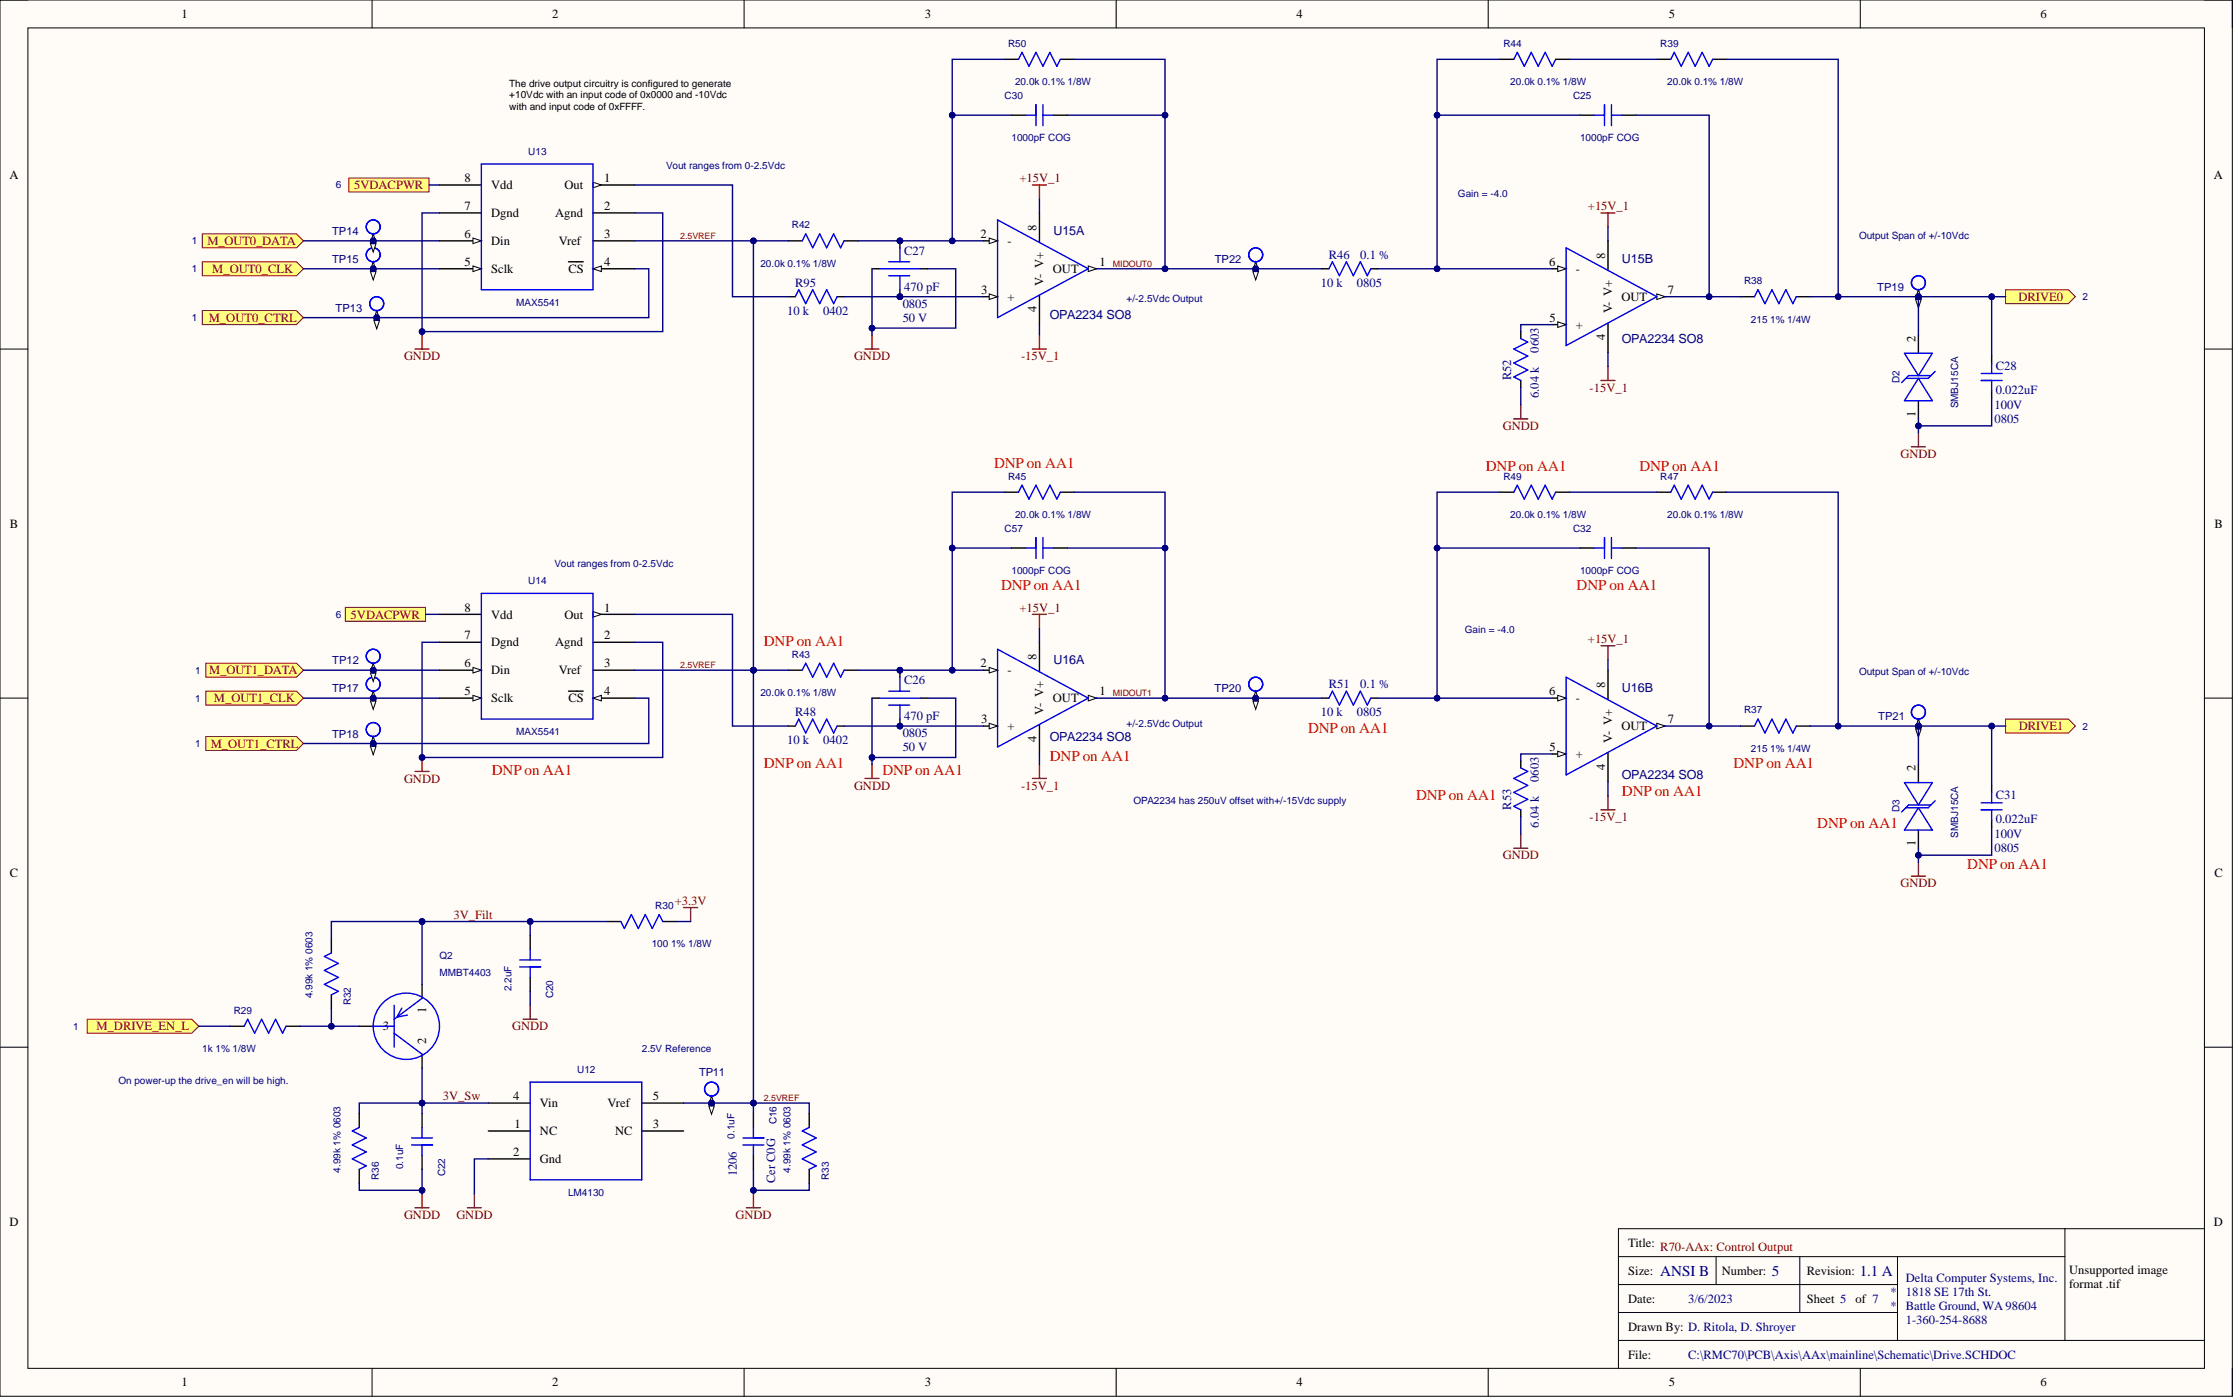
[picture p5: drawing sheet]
<svg xmlns="http://www.w3.org/2000/svg" width="406mm" height="254mm" viewBox="0 0 406 254" stroke-linecap="round" stroke-linejoin="round" font-family="sans-serif">
<defs><g id="words">
<g font-size="2.7" fill="#f00">
<text x="180.7" y="85">DNP on AA1</text>
<text x="270.1" y="85.7">DNP on AA1</text>
<text x="298" y="85.7">DNP on AA1</text>
<text x="182" y="107.2">DNP on AA1</text>
<text x="286.6" y="107.2">DNP on AA1</text>
<text x="138.8" y="117.4">DNP on AA1</text>
<text x="237.7" y="133.2">DNP on AA1</text>
<text x="89.4" y="140.8">DNP on AA1</text>
<text x="138.8" y="139.6">DNP on AA1</text>
<text x="160.4" y="140.8">DNP on AA1</text>
<text x="190.8" y="138.3">DNP on AA1</text>
<text x="315.1" y="139.6">DNP on AA1</text>
<text x="257.4" y="145.3">DNP on AA1</text>
<text x="294.8" y="144.6">DNP on AA1</text>
<text x="330.3" y="150.3">DNP on AA1</text>
<text x="357.6" y="158">DNP on AA1</text>
</g>
<g font-size="2.7" fill="#000080">
<text x="301.8" y="231.8">ANSI B</text>
<text x="322.1" y="231.8">5</text>
<text x="338" y="231.8">1.1 A</text>
</g>
<g font-size="2.3">
<text x="33" y="3.3">1</text>
<text x="100.4" y="3.3">2</text>
<text x="168.1" y="3.3">3</text>
<text x="235.6" y="3.3">4</text>
<text x="303.3" y="3.3">5</text>
<text x="370.9" y="3.3">6</text>
<text x="1.7" y="32.5">A</text>
<text x="84.4" y="33.1">8</text>
<text x="89.3" y="34.4">Vdd</text>
<text x="102.6" y="34.4">Out</text>
<text x="109.8" y="33.1">1</text>
<text x="402.4" y="32.5">A</text>
<text x="84.4" y="38.2">7</text>
<text x="89.3" y="39.4">Dgnd</text>
<text x="100.9" y="39.4">Agnd</text>
<text x="109.8" y="38.2">2</text>
<text x="188.4" y="42" transform="rotate(-90 188.4 42)">8</text>
<text x="84.4" y="43.3">6</text>
<text x="89.3" y="44.5">Din</text>
<text x="101.6" y="44.5">Vref</text>
<text x="109.8" y="43.3">3</text>
<text x="178.2" y="43.3">2</text>
<text x="183.1" y="44.5">-</text>
<text x="291.8" y="47.1" transform="rotate(-90 291.8 47.1)">8</text>
<text x="84.4" y="48.3">5</text>
<text x="89.3" y="49.6">Sclk</text>
<text x="103.3" y="49.6">CS</text>
<text x="109.8" y="48.3">4</text>
<text x="178.3" y="53.4">3</text>
<text x="189.7" y="51.9" transform="rotate(-90 189.7 51.9)">V- V+</text>
<text x="191.4" y="49.6">OUT</text>
<text x="199.8" y="48.3">1</text>
<text x="281.6" y="48.3">6</text>
<text x="286.4" y="49.6">-</text>
<text x="303.2" y="53.4">7</text>
<text x="183.1" y="54.7">+</text>
<text x="188.4" y="56.7" transform="rotate(-90 188.4 56.7)">4</text>
<text x="281.6" y="58.5">5</text>
<text x="286.4" y="59.7">+</text>
<text x="293" y="57" transform="rotate(-90 293 57)">V- V+</text>
<text x="294.7" y="54.7">OUT</text>
<text x="291.8" y="61.8" transform="rotate(-90 291.8 61.8)">4</text>
<text x="348.2" y="62.2" transform="rotate(-90 348.2 62.2)">2</text>
<text x="348.2" y="75.7" transform="rotate(-90 348.2 75.7)">1</text>
<text x="1.8" y="95.9">B</text>
<text x="402.5" y="95.9">B</text>
<text x="84.4" y="111.1">8</text>
<text x="89.3" y="112.4">Vdd</text>
<text x="102.6" y="112.4">Out</text>
<text x="109.8" y="111.1">1</text>
<text x="84.4" y="116.2">7</text>
<text x="89.3" y="117.5">Dgnd</text>
<text x="100.9" y="117.5">Agnd</text>
<text x="109.8" y="116.2">2</text>
<text x="188.4" y="120" transform="rotate(-90 188.4 120)">8</text>
<text x="84.4" y="121.3">6</text>
<text x="89.3" y="122.5">Din</text>
<text x="101.6" y="122.5">Vref</text>
<text x="109.8" y="121.3">3</text>
<text x="178.2" y="121.3">2</text>
<text x="183.1" y="122.5">-</text>
<text x="291.8" y="125.1" transform="rotate(-90 291.8 125.1)">8</text>
<text x="84.4" y="126.3">5</text>
<text x="89.3" y="127.6">Sclk</text>
<text x="103.3" y="127.6">CS</text>
<text x="109.8" y="126.3">4</text>
<text x="178.3" y="131.4">3</text>
<text x="189.7" y="129.9" transform="rotate(-90 189.7 129.9)">V- V+</text>
<text x="191.4" y="127.6">OUT</text>
<text x="199.8" y="126.3">1</text>
<text x="281.6" y="126.3">6</text>
<text x="286.4" y="127.6">-</text>
<text x="303.2" y="131.4">7</text>
<text x="183.1" y="132.7">+</text>
<text x="188.4" y="134.7" transform="rotate(-90 188.4 134.7)">4</text>
<text x="281.6" y="136.5">5</text>
<text x="286.4" y="137.8">+</text>
<text x="293" y="135" transform="rotate(-90 293 135)">V- V+</text>
<text x="294.7" y="132.7">OUT</text>
<text x="291.8" y="139.8" transform="rotate(-90 291.8 139.8)">4</text>
<text x="348.2" y="140.2" transform="rotate(-90 348.2 140.2)">2</text>
<text x="348.2" y="153.7" transform="rotate(-90 348.2 153.7)">1</text>
<text x="1.8" y="159.3">C</text>
<text x="402.5" y="159.3">C</text>
<text x="77.5" y="184" transform="rotate(-90 77.5 184)">1</text>
<text x="69.6" y="187.2">3</text>
<text x="77.5" y="189.8" transform="rotate(-90 77.5 189.8)">2</text>
<text x="93.3" y="199.9">4</text>
<text x="98.1" y="201.2">Vin</text>
<text x="110.4" y="201.2">Vref</text>
<text x="118.7" y="199.9">5</text>
<text x="93.5" y="205">1</text>
<text x="98.1" y="206.2">NC</text>
<text x="111.8" y="206.2">NC</text>
<text x="118.7" y="205">3</text>
<text x="93.3" y="210.1">2</text>
<text x="98.1" y="211.3">Gnd</text>
<text x="1.7" y="222.7">D</text>
<text x="295.9" y="226.5">Title:</text>
<text x="402.4" y="222.7">D</text>
<text x="295.9" y="231.6">Size:</text>
<text x="312.9" y="231.6">Number:</text>
<text x="328.4" y="231.6">Revision:</text>
<text x="376.1" y="231.5">Unsupported image</text>
<text x="295.9" y="236.7">Date:</text>
<text x="328.4" y="236.7">Sheet 5</text>
<text x="337.3" y="236.7">of 7</text>
<text x="376.1" y="234.1">format .tif</text>
<text x="295.9" y="241.8">Drawn By: D. Ritola, D. Shroyer</text>
<text x="33" y="251.9">1</text>
<text x="100.4" y="251.9">2</text>
<text x="168.1" y="251.9">3</text>
<text x="235.6" y="251.9">4</text>
<text x="295.9" y="246.8">File:</text>
<text x="303.3" y="251.9">5</text>
<text x="370.9" y="251.9">6</text>
</g>
<g font-size="2.3" fill="#800000">
<text x="64.4" y="34.4">5VDACPWR</text>
<text x="185.3" y="33.1">+15V_1</text>
<text x="288.6" y="38.2">+15V_1</text>
<text x="37.7" y="44.5">M_OUT0_DATA</text>
<text x="38.6" y="49.6">M_OUT0_CLK</text>
<text x="38" y="58.5">M_OUT0_CTRL</text>
<text x="366.9" y="54.7">DRIVE0</text>
<text x="73.5" y="65.4">GNDD</text>
<text x="155.2" y="65.4">GNDD</text>
<text x="185.6" y="65.4">-15V_1</text>
<text x="288.9" y="71.2">-15V_1</text>
<text x="273.2" y="78.1">GNDD</text>
<text x="345.4" y="83.2">GNDD</text>
<text x="63.7" y="112.4">5VDACPWR</text>
<text x="185.3" y="111.1">+15V_1</text>
<text x="288.6" y="116.8">+15V_1</text>
<text x="38" y="122.5">M_OUT1_DATA</text>
<text x="38.9" y="127.6">M_OUT1_CLK</text>
<text x="38.3" y="135.8">M_OUT1_CTRL</text>
<text x="366.9" y="132.7">DRIVE1</text>
<text x="73.5" y="142.2">GNDD</text>
<text x="155.2" y="143.5">GNDD</text>
<text x="185.6" y="143.5">-15V_1</text>
<text x="288.9" y="149.2">-15V_1</text>
<text x="273.2" y="156.1">GNDD</text>
<text x="345.4" y="161.2">GNDD</text>
<text x="82.4" y="166.9">3V_Filt</text>
<text x="122.7" y="164.4">+3.3V</text>
<text x="17.5" y="187.2">M_DRIVE_EN_L</text>
<text x="93.1" y="187.2">GNDD</text>
<text x="80.5" y="199.9">3V_Sw</text>
<text x="73.5" y="221.5">GNDD</text>
<text x="83" y="221.5">GNDD</text>
<text x="133.7" y="221.5">GNDD</text>
<text x="301.8" y="227.3">R70-AAx: Control Output</text>
</g>
<g font-size="2.3" fill="#000080">
<text x="164.3" y="46.3">C27</text>
<text x="191.5" y="42.7">U15A</text>
<text x="241.5" y="47.1">R46</text>
<text x="247.3" y="47.1">0.1 %</text>
<text x="294.8" y="47.7">U15B</text>
<text x="144.5" y="52.1">R95</text>
<text x="164.3" y="52.9">470 pF</text>
<text x="240.1" y="52.1">10 k</text>
<text x="246.6" y="52.1">0805</text>
<text x="143.1" y="57.2">10 k</text>
<text x="149.6" y="57.2">0402</text>
<text x="164.1" y="58.5">50 V</text>
<text x="164.1" y="55.9">0805</text>
<text x="190.8" y="57.9">OPA2234 SO8</text>
<text x="279.7" y="64.1" transform="rotate(-90 279.7 64.1)">0603</text>
<text x="294.8" y="62.3">OPA2234 SO8</text>
<text x="274.6" y="69.1" transform="rotate(-90 274.6 69.1)">R52</text>
<text x="362.8" y="67.2">C28</text>
<text x="362.8" y="71.5">0.022uF</text>
<text x="279.7" y="72.3" transform="rotate(-90 279.7 72.3)">6.04 k</text>
<text x="362.5" y="74.3">100V</text>
<text x="362.5" y="76.9">0805</text>
<text x="164.3" y="124.3">C26</text>
<text x="191.5" y="120.7">U16A</text>
<text x="241.5" y="125.1">R51</text>
<text x="247.3" y="125.1">0.1 %</text>
<text x="294.8" y="125.7">U16B</text>
<text x="144.5" y="130.1">R48</text>
<text x="164.3" y="130.9">470 pF</text>
<text x="240.1" y="130.1">10 k</text>
<text x="246.6" y="130.1">0805</text>
<text x="143.1" y="135.2">10 k</text>
<text x="149.6" y="135.2">0402</text>
<text x="164.1" y="136.5">50 V</text>
<text x="164.1" y="133.9">0805</text>
<text x="190.8" y="134.6">OPA2234 SO8</text>
<text x="279.7" y="142.1" transform="rotate(-90 279.7 142.1)">0603</text>
<text x="294.8" y="141.6">OPA2234 SO8</text>
<text x="274.6" y="147.1" transform="rotate(-90 274.6 147.1)">R53</text>
<text x="362.8" y="145.2">C31</text>
<text x="362.8" y="149.5">0.022uF</text>
<text x="279.7" y="150.3" transform="rotate(-90 279.7 150.3)">6.04 k</text>
<text x="362.5" y="152.3">100V</text>
<text x="362.5" y="154.9">0805</text>
<text x="133.9" y="213.7" transform="rotate(-90 133.9 213.7)">1206</text>
<text x="140.9" y="215" transform="rotate(-90 140.9 215)">Cer C0G</text>
<text x="346.4" y="232.9">Delta Computer Systems, Inc.</text>
<text x="306.8" y="236.7">3/6/2023</text>
<text x="343.6" y="235.4">*</text>
<text x="343.6" y="238">*</text>
<text x="346.4" y="235.4">1818 SE 17th St.</text>
<text x="346.4" y="238">Battle Ground, WA 98604</text>
<text x="346.4" y="240.5">1-360-254-8688</text>
<text x="306.8" y="246.8">C:\RMC70\PCB\Axis\AAx\mainline\Schematic\Drive.SCHDOC</text>
</g>
<g font-size="2" fill="#000080">
<text x="60.4" y="47.8">TP15</text>
<text x="60.4" y="42.7">TP14</text>
<text x="220.8" y="47.8">TP22</text>
<text x="341.2" y="52.8">TP19</text>
<text x="61" y="56.7">TP13</text>
<text x="60.4" y="125.8">TP17</text>
<text x="60.4" y="120.7">TP12</text>
<text x="220.8" y="125.8">TP20</text>
<text x="341.4" y="130.9">TP21</text>
<text x="60.4" y="134">TP18</text>
<text x="127.1" y="195.5">TP11</text>
</g>
<g font-size="1.8" fill="#000080">
<text x="183.2" y="8.5">R50</text>
<text x="273.2" y="8.5">R44</text>
<text x="301.8" y="8.5">R39</text>
<text x="184.5" y="15.5">20.0k 0.1% 1/8W</text>
<text x="274.5" y="15.5">20.0k 0.1% 1/8W</text>
<text x="303" y="15.5">20.0k 0.1% 1/8W</text>
<text x="182.6" y="18">C30</text>
<text x="285.9" y="18">C25</text>
<text x="96" y="28.2">U13</text>
<text x="183.9" y="25.6">1000pF COG</text>
<text x="287.2" y="25.6">1000pF COG</text>
<text x="61" y="34.2">6</text>
<text x="121.1" y="30.7">Vout ranges from 0-2.5Vdc</text>
<text x="265" y="35.8">Gain = -4.0</text>
<text x="143.9" y="41.5">R42</text>
<text x="34.9" y="44.4">1</text>
<text x="337.9" y="43.4">Output Span of +/-10Vdc</text>
<text x="34.9" y="49.5">1</text>
<text x="138.2" y="48.5">20.0k 0.1% 1/8W</text>
<text x="317" y="51.6">R38</text>
<text x="34.9" y="58.3">1</text>
<text x="93.8" y="55.6">MAX5541</text>
<text x="204.8" y="54.8">+/-2.5Vdc Output</text>
<text x="318.3" y="58.6">215 1% 1/4W</text>
<text x="378.5" y="54.5">2</text>
<text x="345.3" y="69.6" transform="rotate(-90 345.3 69.6)">D2</text>
<text x="355.9" y="74.2" transform="rotate(-90 355.9 74.2)">SMBJ15CA</text>
<text x="183.2" y="87.1">R45</text>
<text x="273.2" y="87.1">R49</text>
<text x="301.8" y="87.1">R47</text>
<text x="184.5" y="94.1">20.0k 0.1% 1/8W</text>
<text x="274.5" y="94.1">20.0k 0.1% 1/8W</text>
<text x="303" y="94.1">20.0k 0.1% 1/8W</text>
<text x="182.6" y="96.7">C57</text>
<text x="285.9" y="96.7">C32</text>
<text x="96" y="106.2">U14</text>
<text x="100.8" y="103">Vout ranges from 0-2.5Vdc</text>
<text x="183.9" y="104.3">1000pF COG</text>
<text x="287.2" y="104.3">1000pF COG</text>
<text x="61" y="112.3">6</text>
<text x="143.9" y="119.5">R43</text>
<text x="266.3" y="115">Gain = -4.0</text>
<text x="35.5" y="122.4">1</text>
<text x="337.9" y="122.7">Output Span of +/-10Vdc</text>
<text x="35.5" y="127.5">1</text>
<text x="138.2" y="126.5">20.0k 0.1% 1/8W</text>
<text x="317" y="129.6">R37</text>
<text x="35.5" y="135.7">1</text>
<text x="93.8" y="133.6">MAX5541</text>
<text x="204.8" y="132.2">+/-2.5Vdc Output</text>
<text x="318.3" y="136.6">215 1% 1/4W</text>
<text x="378.5" y="132.5">2</text>
<text x="206" y="146.1">OPA2234 has 250uV offset with+/-15Vdc supply</text>
<text x="345.3" y="147.6" transform="rotate(-90 345.3 147.6)">D3</text>
<text x="355.9" y="152.2" transform="rotate(-90 355.9 152.2)">SMBJ15CA</text>
<text x="119.1" y="165.1">R30</text>
<text x="118.5" y="172.1">100 1% 1/8W</text>
<text x="79.9" y="174.2">Q2</text>
<text x="79.9" y="177.3">MMBT4403</text>
<text x="42.5" y="184.2">R29</text>
<text x="56.8" y="181.4" transform="rotate(-90 56.8 181.4)">4.99k 1% 0603</text>
<text x="63.8" y="182.7" transform="rotate(-90 63.8 182.7)">R32</text>
<text x="92.9" y="180.1" transform="rotate(-90 92.9 180.1)">2.2uF</text>
<text x="100.5" y="181.4" transform="rotate(-90 100.5 181.4)">C20</text>
<text x="13.3" y="187.1">1</text>
<text x="36.8" y="191.2">1k 1% 1/8W</text>
<text x="116.7" y="191.2">2.5V Reference</text>
<text x="21.6" y="196.9">On power-up the drive_en will be high.</text>
<text x="104.9" y="195">U12</text>
<text x="133.5" y="206.9" transform="rotate(-90 133.5 206.9)">0.1uF</text>
<text x="141.1" y="204.3" transform="rotate(-90 141.1 204.3)">C16</text>
<text x="61.9" y="213.1" transform="rotate(-90 61.9 213.1)">4.99k 1% 0603</text>
<text x="68.8" y="214.4" transform="rotate(-90 68.8 214.4)">R36</text>
<text x="73.3" y="212.5" transform="rotate(-90 73.3 212.5)">0.1uF</text>
<text x="80.9" y="213.7" transform="rotate(-90 80.9 213.7)">C22</text>
<text x="143.7" y="213.1" transform="rotate(-90 143.7 213.1)">4.99k 1% 0603</text>
<text x="150.6" y="214.4" transform="rotate(-90 150.6 214.4)">R33</text>
<text x="103.3" y="217.3">LM4130</text>
</g>
<g font-size="1.8">
<text x="92.6" y="15.9">The drive output circuitry is configured to generate</text>
<text x="92.6" y="17.9">+10Vdc with an input code of 0x0000 and -10Vdc</text>
<text x="92.6" y="19.9">with and input code of 0xFFFF.</text>
</g>
<g font-size="1.6" fill="#800000">
<text x="123.6" y="43.4">2.5VREF</text>
<text x="202.2" y="48.5">MIDOUT0</text>
<text x="123.6" y="121.4">2.5VREF</text>
<text x="202.2" y="126.5">MIDOUT1</text>
<text x="138.8" y="200.1">2.5VREF</text>
</g>
</g></defs>
<path d="M0 0h405.7v253.7h-405.7z" fill-rule="evenodd" fill="#fffcf8"/>
<path d="M0 0h405.7v253.7h-405.7z" fill="none" stroke="#000" stroke-width=".18"/>
<path d="M5.1 5.1h395.6v243.5h-395.6z" fill-rule="evenodd" fill="#fffcf8"/>
<g fill="none" stroke="#000" stroke-width=".18">
<path d="M0 0h5.1M67.6 0v5.1M135.2 0v5.1M202.9 0v5.1M270.5 0v5.1M338.1 0v5.1M400.7 0h5v5.1M5.1 5.1h395.6v243.5h-395.6zM0 63.4h5.1M400.7 63.4h5M0 126.8h5.1M400.7 126.8h5"/>
<path d="M0 190.3h5.1M400.7 190.3h5M294.2 228.3h81.1M294.2 238.5h50.7M294.2 233.4h50.7M311.9 228.3v5.1M327.1 228.3v10.2M344.9 228.3v15.2M375.3 223.2v20.3M400.7 223.2h-106.5v25.4M67.6 248.6v5.1M135.2 248.6v5.1"/>
<path d="M202.9 248.6v5.1M270.5 248.6v5.1M294.2 243.5h106.5M338.1 248.6v5.1M405.7 248.6v5.1"/>
</g>
<path d="M76.7 137.6v2.6M75.4 140.2h2.6" fill="none" stroke="#800000" stroke-width=".25"/>
<circle cx="76.7" cy="137.6" r=".51" fill="#000080"/>
<circle cx="76.7" cy="137.6" r=".51" fill="none" stroke="#000080" stroke-width=".18"/>
<path d="M75.4 63.4h2.6M76.7 60.9v2.5M348.7 78.6v2.6M347.4 81.2h2.6M347.4 159.2h2.6M348.7 156.6v2.6" fill="none" stroke="#800000" stroke-width=".25"/>
<circle cx="67.8" cy="135.1" r=".51" fill="#000080"/>
<circle cx="67.8" cy="135.1" r=".51" fill="none" stroke="#000080" stroke-width=".18"/>
<path d="M67.8 133.8v1.3" fill="none" stroke="#000" stroke-width=".25"/>
<path d="M67.8 133.8l.5 1.5h-1z" fill="#f8fcff"/>
<path d="M67.8 133.8l.5 1.5h-1z" fill="none" stroke="#000" stroke-width=".18"/>
<path d="M67.3 135.6h1l-.5 1.5z" fill="#f8fcff"/>
<path d="M67.3 135.6h1l-.5 1.5z" fill="none" stroke="#000" stroke-width=".18"/>
<circle cx="67.8" cy="135.1" r=".51" fill="#000080"/>
<circle cx="67.8" cy="135.1" r=".51" fill="none" stroke="#000080" stroke-width=".18"/>
<circle cx="67.8" cy="132.5" r="1.27" fill="none" stroke="#00f" stroke-width=".25"/>
<circle cx="67.8" cy="126.8" r=".51" fill="#000080"/>
<circle cx="67.8" cy="126.8" r=".51" fill="none" stroke="#000080" stroke-width=".18"/>
<path d="M67.8 125.6v1.2" fill="none" stroke="#000" stroke-width=".25"/>
<path d="M67.8 125.6l.5 1.5h-1z" fill="#f8fcff"/>
<path d="M67.8 125.6l.5 1.5h-1z" fill="none" stroke="#000" stroke-width=".18"/>
<path d="M67.3 127.3h1l-.5 1.6z" fill="#f8fcff"/>
<path d="M67.3 127.3h1l-.5 1.6z" fill="none" stroke="#000" stroke-width=".18"/>
<circle cx="67.8" cy="126.8" r=".51" fill="#000080"/>
<circle cx="67.8" cy="126.8" r=".51" fill="none" stroke="#000080" stroke-width=".18"/>
<circle cx="67.8" cy="124.3" r="1.27" fill="none" stroke="#00f" stroke-width=".25"/>
<circle cx="67.8" cy="121.8" r=".51" fill="#000080"/>
<circle cx="67.8" cy="121.8" r=".51" fill="none" stroke="#000080" stroke-width=".18"/>
<path d="M67.8 120.5v1.3" fill="none" stroke="#000" stroke-width=".25"/>
<path d="M67.8 120.5l.5 1.5h-1z" fill="#f8fcff"/>
<path d="M67.8 120.5l.5 1.5h-1z" fill="none" stroke="#000" stroke-width=".18"/>
<path d="M67.3 122.3h1l-.5 1.5z" fill="#f8fcff"/>
<path d="M67.3 122.3h1l-.5 1.5z" fill="none" stroke="#000" stroke-width=".18"/>
<circle cx="67.8" cy="121.8" r=".51" fill="#000080"/>
<circle cx="67.8" cy="121.8" r=".51" fill="none" stroke="#000080" stroke-width=".18"/>
<circle cx="67.8" cy="119.2" r="1.27" fill="none" stroke="#00f" stroke-width=".25"/>
<circle cx="67.8" cy="48.8" r=".51" fill="#000080"/>
<circle cx="67.8" cy="48.8" r=".51" fill="none" stroke="#000080" stroke-width=".18"/>
<path d="M67.8 47.6v1.2" fill="none" stroke="#000" stroke-width=".25"/>
<path d="M67.8 47.6l.5 1.5h-1z" fill="#f8fcff"/>
<path d="M67.8 47.6l.5 1.5h-1z" fill="none" stroke="#000" stroke-width=".18"/>
<path d="M67.3 49.3h1l-.5 1.6z" fill="#f8fcff"/>
<path d="M67.3 49.3h1l-.5 1.6z" fill="none" stroke="#000" stroke-width=".18"/>
<circle cx="67.8" cy="48.8" r=".51" fill="#000080"/>
<circle cx="67.8" cy="48.8" r=".51" fill="none" stroke="#000080" stroke-width=".18"/>
<circle cx="67.8" cy="46.3" r="1.27" fill="none" stroke="#00f" stroke-width=".25"/>
<circle cx="67.8" cy="43.8" r=".51" fill="#000080"/>
<circle cx="67.8" cy="43.8" r=".51" fill="none" stroke="#000080" stroke-width=".18"/>
<path d="M67.8 42.5v1.3" fill="none" stroke="#000" stroke-width=".25"/>
<path d="M67.8 42.5l.5 1.5h-1z" fill="#f8fcff"/>
<path d="M67.8 42.5l.5 1.5h-1z" fill="none" stroke="#000" stroke-width=".18"/>
<path d="M67.3 44.3h1l-.5 1.5z" fill="#f8fcff"/>
<path d="M67.3 44.3h1l-.5 1.5z" fill="none" stroke="#000" stroke-width=".18"/>
<circle cx="67.8" cy="43.8" r=".51" fill="#000080"/>
<circle cx="67.8" cy="43.8" r=".51" fill="none" stroke="#000080" stroke-width=".18"/>
<circle cx="67.8" cy="41.2" r="1.27" fill="none" stroke="#00f" stroke-width=".25"/>
<circle cx="68.5" cy="57.7" r=".51" fill="#000080"/>
<circle cx="68.5" cy="57.7" r=".51" fill="none" stroke="#000080" stroke-width=".18"/>
<path d="M68.5 56.4v1.3" fill="none" stroke="#000" stroke-width=".25"/>
<path d="M68.5 56.4l.5 1.6h-1z" fill="#f8fcff"/>
<path d="M68.5 56.4l.5 1.6h-1z" fill="none" stroke="#000" stroke-width=".18"/>
<path d="M68 58.2h1l-.5 1.5z" fill="#f8fcff"/>
<path d="M68 58.2h1l-.5 1.5z" fill="none" stroke="#000" stroke-width=".18"/>
<circle cx="68.5" cy="57.7" r=".51" fill="#000080"/>
<circle cx="68.5" cy="57.7" r=".51" fill="none" stroke="#000080" stroke-width=".18"/>
<g fill="none" stroke="#00f" stroke-width=".25">
<path d="M44.4 186.5l.6-1.3 1.3 2.5 1.2-2.5 1.3 2.5 1.3-2.5 1.3 2.5 .6-1.2M135 208h3.8M135 206.8h3.8M136.9 204.9v1.9M136.9 208v1.9"/>
<circle cx="68.5" cy="55.2" r="1.27"/>
</g>
<path d="M41.8 186.5h2.6M52 186.5h2.5M136.9 202.3v2.6M136.9 209.9v2.6" fill="none" stroke="#000" stroke-width=".25"/>
<path d="M275.1 76.1h2.6M276.4 73.6v2.5M275.1 154.1h2.6M276.4 151.6v2.5M124.3 164.9h2.5M125.5 164.9v2.5M75.4 219.4h2.6M76.7 216.9v2.5M85 219.4h2.5M86.2 216.9v2.5M135.7 219.4h2.5M136.9 216.9v2.5" fill="none" stroke="#800000" stroke-width=".25"/>
<circle cx="348.7" cy="131.9" r=".51" fill="#000080"/>
<circle cx="348.7" cy="131.9" r=".51" fill="none" stroke="#000080" stroke-width=".18"/>
<path d="M348.7 130.6v1.3" fill="none" stroke="#000" stroke-width=".25"/>
<path d="M348.7 130.6l.5 1.6h-1z" fill="#f8fcff"/>
<path d="M348.7 130.6l.5 1.6h-1z" fill="none" stroke="#000" stroke-width=".18"/>
<path d="M348.2 132.4h1l-.5 1.5z" fill="#f8fcff"/>
<path d="M348.2 132.4h1l-.5 1.5z" fill="none" stroke="#000" stroke-width=".18"/>
<circle cx="348.7" cy="131.9" r=".51" fill="#000080"/>
<circle cx="348.7" cy="131.9" r=".51" fill="none" stroke="#000080" stroke-width=".18"/>
<circle cx="348.7" cy="129.4" r="1.27" fill="none" stroke="#00f" stroke-width=".25"/>
<circle cx="348.7" cy="53.9" r=".51" fill="#000080"/>
<circle cx="348.7" cy="53.9" r=".51" fill="none" stroke="#000080" stroke-width=".18"/>
<path d="M348.7 52.6v1.3" fill="none" stroke="#000" stroke-width=".25"/>
<path d="M348.7 52.6l.5 1.6h-1z" fill="#f8fcff"/>
<path d="M348.7 52.6l.5 1.6h-1z" fill="none" stroke="#000" stroke-width=".18"/>
<path d="M348.2 54.4h1l-.5 1.5z" fill="#f8fcff"/>
<path d="M348.2 54.4h1l-.5 1.5z" fill="none" stroke="#000" stroke-width=".18"/>
<circle cx="348.7" cy="53.9" r=".51" fill="#000080"/>
<circle cx="348.7" cy="53.9" r=".51" fill="none" stroke="#000080" stroke-width=".18"/>
<circle cx="348.7" cy="51.4" r="1.27" fill="none" stroke="#00f" stroke-width=".25"/>
<circle cx="129.3" cy="200.4" r=".51" fill="#000080"/>
<circle cx="129.3" cy="200.4" r=".51" fill="none" stroke="#000080" stroke-width=".18"/>
<path d="M129.3 199.1v1.3" fill="none" stroke="#000" stroke-width=".25"/>
<path d="M129.3 199.1l.5 1.6h-1z" fill="#f8fcff"/>
<path d="M129.3 199.1l.5 1.6h-1z" fill="none" stroke="#000" stroke-width=".18"/>
<path d="M128.8 200.9h1l-.5 1.5z" fill="#f8fcff"/>
<path d="M128.8 200.9h1l-.5 1.5z" fill="none" stroke="#000" stroke-width=".18"/>
<circle cx="129.3" cy="200.4" r=".51" fill="#000080"/>
<circle cx="129.3" cy="200.4" r=".51" fill="none" stroke="#000080" stroke-width=".18"/>
<circle cx="129.3" cy="197.9" r="1.27" fill="none" stroke="#00f" stroke-width=".25"/>
<circle cx="228.2" cy="126.8" r=".51" fill="#000080"/>
<circle cx="228.2" cy="126.8" r=".51" fill="none" stroke="#000080" stroke-width=".18"/>
<path d="M228.2 125.6v1.2" fill="none" stroke="#000" stroke-width=".25"/>
<path d="M228.2 125.6l.5 1.5h-1z" fill="#f8fcff"/>
<path d="M228.2 125.6l.5 1.5h-1z" fill="none" stroke="#000" stroke-width=".18"/>
<path d="M227.7 127.3h1l-.5 1.6z" fill="#f8fcff"/>
<path d="M227.7 127.3h1l-.5 1.6z" fill="none" stroke="#000" stroke-width=".18"/>
<circle cx="228.2" cy="126.8" r=".51" fill="#000080"/>
<circle cx="228.2" cy="126.8" r=".51" fill="none" stroke="#000080" stroke-width=".18"/>
<g fill="none" stroke="#00f" stroke-width=".25">
<path d="M185.1 89.4l.7-1.2 1.2 2.5 1.3-2.5 1.3 2.5 1.2-2.5 1.3 2.5 .6-1.3M145.8 121.8l.6-1.3 1.3 2.5 1.3-2.5 1.3 2.5 1.2-2.5 1.3 2.5 .6-1.2"/>
<circle cx="228.2" cy="124.3" r="1.27"/>
</g>
<path d="M182.6 89.4h2.5M192.7 89.4h2.6M143.3 121.8h2.5M153.4 121.8h2.6" fill="none" stroke="#000" stroke-width=".25"/>
<circle cx="228.2" cy="48.8" r=".51" fill="#000080"/>
<circle cx="228.2" cy="48.8" r=".51" fill="none" stroke="#000080" stroke-width=".18"/>
<path d="M228.2 47.6v1.2" fill="none" stroke="#000" stroke-width=".25"/>
<path d="M228.2 47.6l.5 1.5h-1z" fill="#f8fcff"/>
<path d="M228.2 47.6l.5 1.5h-1z" fill="none" stroke="#000" stroke-width=".18"/>
<path d="M227.7 49.3h1l-.5 1.6z" fill="#f8fcff"/>
<path d="M227.7 49.3h1l-.5 1.6z" fill="none" stroke="#000" stroke-width=".18"/>
<circle cx="228.2" cy="48.8" r=".51" fill="#000080"/>
<circle cx="228.2" cy="48.8" r=".51" fill="none" stroke="#000080" stroke-width=".18"/>
<g fill="none" stroke="#00f" stroke-width=".25">
<path d="M188.3 19v3.8M189.6 19v3.8M186.4 20.9h1.9M189.6 20.9h1.9M145.8 43.8l.6-1.3 1.3 2.5 1.3-2.5 1.3 2.5 1.2-2.5 1.3 2.5 .6-1.2M275.1 89.4l.7-1.2 1.2 2.5 1.3-2.5 1.3 2.5 1.3-2.5 1.2 2.5 .7-1.3M303.7 89.4l.6-1.2 1.3 2.5 1.2-2.5 1.3 2.5 1.3-2.5 1.2 2.5 .7-1.3M346.2 142.2h5l-2.5 4zM348.7 146.8l2.5 4h-5zM351 146.2h-4.1l-1.3 1.3M351.7 145.5l-1.2 1.3h-4.1"/>
<circle cx="228.2" cy="46.3" r="1.27"/>
</g>
<g fill="none" stroke="#000" stroke-width=".25">
<path d="M183.9 20.9h2.5M191.5 20.9h2.5M143.3 43.8h2.5M153.4 43.8h2.6M282.1 59h2.6M292.3 43.8v5.3M292.3 58.7v5.4M272.6 89.4h2.5M282.8 89.4h2.5M301.1 89.4h2.6M311.3 89.4h2.5M348.7 138.9v3.3"/>
<path d="M348.7 150.8v3.3"/>
</g>
<path d="M283.1 58.5l1.6 .5-1.6 .5z" fill="#f8fcff"/>
<path d="M283.1 58.5l1.6 .5-1.6 .5z" fill="none" stroke="#000" stroke-width=".18"/>
<path d="M282.1 48.8h2.6" fill="none" stroke="#000" stroke-width=".25"/>
<path d="M283.1 48.3l1.6 .5-1.6 .5z" fill="#f8fcff"/>
<path d="M283.1 48.3l1.6 .5-1.6 .5z" fill="none" stroke="#000" stroke-width=".18"/>
<path d="M301.1 53.9h1.3" fill="none" stroke="#000" stroke-width=".25"/>
<path d="M301.1 53.4l1.6 .5-1.6 .5z" fill="#f8fcff"/>
<path d="M301.1 53.4l1.6 .5-1.6 .5z" fill="none" stroke="#000" stroke-width=".18"/>
<g fill="none" stroke="#00f" stroke-width=".25">
<path d="M291.6 19v3.8M292.9 19v3.8M289.7 20.9h1.9M292.9 20.9h1.9M284.7 45l16.4 8.9-16.4 8.9zM318.9 53.9l.6-1.3 1.3 2.6 1.3-2.6 1.2 2.6 1.3-2.6 1.3 2.6 .6-1.3M67.8 186.5h3.8M71.6 182.7v7.6M71.6 187.7l5.1 3.8M73 183.2l-.9 1.6 1.9-.4M76.7 181.4l-5.1 3.8"/>
<circle cx="73.9" cy="186.5" r="6"/>
</g>
<path d="M107.8 33.6h7.6M287.2 20.9h2.5M294.8 20.9h2.5M107.8 43.8h7.6M316.4 53.9h2.5M326.5 53.9h2.5M76.7 178.8v2.6M65.3 186.5h2.5M76.7 191.5v2.6" fill="none" stroke="#000" stroke-width=".25"/>
<path d="M107.8 33.1l1.5 .5-1.5 .5z" fill="#f8fcff"/>
<path d="M107.8 33.1l1.5 .5-1.5 .5z" fill="none" stroke="#000" stroke-width=".18"/>
<path d="M107.8 48.8h7.6" fill="none" stroke="#000" stroke-width=".25"/>
<path d="M107.8 48.8l1.5-.5v1z" fill="#f8fcff"/>
<path d="M107.8 48.8l1.5-.5v1z" fill="none" stroke="#000" stroke-width=".18"/>
<path d="M107.8 38.7h7.6M79.9 43.8h7.6M103.3 47.6h2.7" fill="none" stroke="#000" stroke-width=".25"/>
<path d="M86 43.3l1.5 .5-1.5 .5z" fill="#f8fcff"/>
<path d="M86 43.3l1.5 .5-1.5 .5z" fill="none" stroke="#000" stroke-width=".18"/>
<path d="M79.9 33.6h7.6M79.9 38.7h7.6M79.9 48.8h7.6" fill="none" stroke="#000" stroke-width=".25"/>
<path d="M86 48.3l1.5 .5-1.5 .5z" fill="#f8fcff"/>
<path d="M86 48.3l1.5 .5-1.5 .5z" fill="none" stroke="#000" stroke-width=".18"/>
<path d="M87.5 29.8h20.3v22.8h-20.3z" fill="none" stroke="#00f" stroke-width=".25"/>
<path d="M178.8 131.9h2.5" fill="none" stroke="#000" stroke-width=".25"/>
<path d="M179.8 131.4l1.5 .5-1.5 .5z" fill="#f8fcff"/>
<path d="M179.8 131.4l1.5 .5-1.5 .5z" fill="none" stroke="#000" stroke-width=".18"/>
<path d="M178.8 121.8h2.5" fill="none" stroke="#000" stroke-width=".25"/>
<path d="M179.8 121.3l1.5 .5-1.5 .5z" fill="#f8fcff"/>
<path d="M179.8 121.3l1.5 .5-1.5 .5z" fill="none" stroke="#000" stroke-width=".18"/>
<path d="M188.9 116.7v5.3M188.9 131.7v5.3M197.8 126.8h1.3" fill="none" stroke="#000" stroke-width=".25"/>
<path d="M197.8 126.3l1.5 .5-1.5 .5z" fill="#f8fcff"/>
<path d="M197.8 126.3l1.5 .5-1.5 .5z" fill="none" stroke="#000" stroke-width=".18"/>
<path d="M181.3 118l16.5 8.8-16.5 8.9z" fill="none" stroke="#00f" stroke-width=".25"/>
<path d="M178.8 53.9h2.5" fill="none" stroke="#000" stroke-width=".25"/>
<path d="M179.8 53.4l1.5 .5-1.5 .5z" fill="#f8fcff"/>
<path d="M179.8 53.4l1.5 .5-1.5 .5z" fill="none" stroke="#000" stroke-width=".18"/>
<path d="M178.8 43.8h2.5" fill="none" stroke="#000" stroke-width=".25"/>
<path d="M179.8 43.3l1.5 .5-1.5 .5z" fill="#f8fcff"/>
<path d="M179.8 43.3l1.5 .5-1.5 .5z" fill="none" stroke="#000" stroke-width=".18"/>
<path d="M188.9 38.7v5.3M188.9 53.7v5.3M197.8 48.8h1.3" fill="none" stroke="#000" stroke-width=".25"/>
<path d="M197.8 48.3l1.5 .5-1.5 .5z" fill="#f8fcff"/>
<path d="M197.8 48.3l1.5 .5-1.5 .5z" fill="none" stroke="#000" stroke-width=".18"/>
<path d="M185.1 10.8l.7-1.3 1.2 2.5 1.3-2.5 1.3 2.5 1.2-2.5 1.3 2.5 .6-1.2M181.3 40l16.5 8.8-16.5 8.9zM186.4 99.6h1.9M188.3 97.7v3.8M189.6 97.7v3.8M189.6 99.6h1.9" fill="none" stroke="#00f" stroke-width=".25"/>
<path d="M182.6 10.8h2.5M192.7 10.8h2.6M183.9 99.6h2.5M191.5 99.6h2.5M282.1 137h2.6M292.3 121.8v5.3M292.3 136.7v5.4" fill="none" stroke="#000" stroke-width=".25"/>
<path d="M283.1 136.5l1.6 .5-1.6 .5z" fill="#f8fcff"/>
<path d="M283.1 136.5l1.6 .5-1.6 .5z" fill="none" stroke="#000" stroke-width=".18"/>
<path d="M282.1 126.8h2.6" fill="none" stroke="#000" stroke-width=".25"/>
<path d="M283.1 126.3l1.6 .5-1.6 .5z" fill="#f8fcff"/>
<path d="M283.1 126.3l1.6 .5-1.6 .5z" fill="none" stroke="#000" stroke-width=".18"/>
<path d="M301.1 131.9h1.3" fill="none" stroke="#000" stroke-width=".25"/>
<path d="M301.1 131.4l1.6 .5-1.6 .5z" fill="#f8fcff"/>
<path d="M301.1 131.4l1.6 .5-1.6 .5z" fill="none" stroke="#000" stroke-width=".18"/>
<path d="M275.1 10.8l.7-1.3 1.2 2.5 1.3-2.5 1.3 2.5 1.3-2.5 1.2 2.5 .7-1.2M303.7 10.8l.6-1.3 1.3 2.5 1.2-2.5 1.3 2.5 1.3-2.5 1.2 2.5 .7-1.2M346.2 64.2h5l-2.5 4zM348.7 68.7l2.5 4.1h-5zM351 68.2h-4.1l-1.3 1.3M351.7 67.5l-1.2 1.2h-4.1M289.7 99.6h1.9M291.6 97.7v3.8M292.9 97.7v3.8M292.9 99.6h1.9M284.7 123l16.4 8.9-16.4 8.9zM318.9 131.9l.6-1.3 1.3 2.6 1.3-2.6 1.2 2.6 1.3-2.6 1.3 2.6 .6-1.3" fill="none" stroke="#00f" stroke-width=".25"/>
<path d="M272.6 10.8h2.5M282.8 10.8h2.5M301.1 10.8h2.6M311.3 10.8h2.5M348.7 60.9v3.3M348.7 72.8v3.3M287.2 99.6h2.5M294.8 99.6h2.5M107.8 111.6h7.6M107.8 121.8h7.6M316.4 131.9h2.5M326.5 131.9h2.5" fill="none" stroke="#000" stroke-width=".25"/>
<path d="M107.8 111.1l1.5 .5-1.5 .5z" fill="#f8fcff"/>
<path d="M107.8 111.1l1.5 .5-1.5 .5z" fill="none" stroke="#000" stroke-width=".18"/>
<path d="M107.8 126.8h7.6" fill="none" stroke="#000" stroke-width=".25"/>
<path d="M107.8 126.8l1.5-.5v1z" fill="#f8fcff"/>
<path d="M107.8 126.8l1.5-.5v1z" fill="none" stroke="#000" stroke-width=".18"/>
<path d="M107.8 116.7h7.6M79.9 121.8h7.6M103.3 125.6h2.7" fill="none" stroke="#000" stroke-width=".25"/>
<path d="M86 121.3l1.5 .5-1.5 .5z" fill="#f8fcff"/>
<path d="M86 121.3l1.5 .5-1.5 .5z" fill="none" stroke="#000" stroke-width=".18"/>
<path d="M79.9 111.6h7.6M79.9 116.7h7.6M79.9 126.8h7.6" fill="none" stroke="#000" stroke-width=".25"/>
<path d="M86 126.3l1.5 .5-1.5 .5z" fill="#f8fcff"/>
<path d="M86 126.3l1.5 .5-1.5 .5z" fill="none" stroke="#000" stroke-width=".18"/>
<path d="M87.5 107.8h20.3v22.8h-20.3zM96.4 196.6h20.3v17.8h-20.3z" fill="none" stroke="#00f" stroke-width=".25"/>
<path d="M88.8 205.5h7.6M88.8 200.4h7.6M88.8 210.6h7.6M116.7 205.5h7.6M116.7 200.4h7.6" fill="none" stroke="#000" stroke-width=".25"/>
<g fill="none" stroke="#800000" stroke-width=".25">
<path d="M187.7 33.6h2.5M188.9 33.6v2.5M291 38.7h2.5M292.3 38.7v2.5M187.7 63.4h2.5M188.9 60.9v2.5M291 69.1h2.5M292.3 66.6v2.5M187.7 111.6h2.5M188.9 111.6v2.6M291 117.3h2.5M292.3 117.3v2.6"/>
<path d="M188.9 138.9v2.5M187.7 141.4h2.5M291 147.1h2.5M292.3 144.6v2.5"/>
</g>
<path d="M63.4 32.3h14.6v2.6h-14.6z" fill-rule="evenodd" fill="#ffff80"/>
<path d="M63.4 32.3h14.6v2.6h-14.6z" fill="none" stroke="#800000" stroke-width=".18"/>
<path d="M62.8 110.4h14.5v2.5h-14.5z" fill-rule="evenodd" fill="#ffff80"/>
<path d="M62.8 110.4h14.5v2.5h-14.5z" fill="none" stroke="#800000" stroke-width=".18"/>
<path d="M364.5 52.6h11.4l1.3 1.3-1.3 1.3h-11.4z" fill-rule="evenodd" fill="#ffff80"/>
<path d="M364.5 52.6h11.4l1.3 1.3-1.3 1.3h-11.4z" fill="none" stroke="#800000" stroke-width=".18"/>
<path d="M364.5 130.6h11.4l1.3 1.3-1.3 1.3h-11.4z" fill-rule="evenodd" fill="#ffff80"/>
<path d="M364.5 130.6h11.4l1.3 1.3-1.3 1.3h-11.4z" fill="none" stroke="#800000" stroke-width=".18"/>
<path d="M15.8 185.2h19.1l1.2 1.3-1.2 1.2h-19.1z" fill-rule="evenodd" fill="#ffff80"/>
<path d="M15.8 185.2h19.1l1.2 1.3-1.2 1.2h-19.1z" fill="none" stroke="#800000" stroke-width=".18"/>
<path d="M36.8 47.6h17.1l1.3 1.2-1.3 1.3h-17.1z" fill-rule="evenodd" fill="#ffff80"/>
<path d="M36.8 47.6h17.1l1.3 1.2-1.3 1.3h-17.1z" fill="none" stroke="#800000" stroke-width=".18"/>
<path d="M36.8 56.4h17.1l1.3 1.3-1.3 1.3h-17.1z" fill-rule="evenodd" fill="#ffff80"/>
<path d="M36.8 56.4h17.1l1.3 1.3-1.3 1.3h-17.1z" fill="none" stroke="#800000" stroke-width=".18"/>
<path d="M36.8 42.5h17.1l1.3 1.3-1.3 1.2h-17.1z" fill-rule="evenodd" fill="#ffff80"/>
<path d="M36.8 42.5h17.1l1.3 1.3-1.3 1.2h-17.1z" fill="none" stroke="#800000" stroke-width=".18"/>
<path d="M37.4 125.6h16.5l1.3 1.2-1.3 1.3h-16.5z" fill-rule="evenodd" fill="#ffff80"/>
<path d="M37.4 125.6h16.5l1.3 1.2-1.3 1.3h-16.5z" fill="none" stroke="#800000" stroke-width=".18"/>
<path d="M37.4 133.8h16.5l1.3 1.3-1.3 1.3h-16.5z" fill-rule="evenodd" fill="#ffff80"/>
<path d="M37.4 133.8h16.5l1.3 1.3-1.3 1.3h-16.5z" fill="none" stroke="#800000" stroke-width=".18"/>
<path d="M37.4 120.5h16.5l1.3 1.3-1.3 1.2h-16.5z" fill-rule="evenodd" fill="#ffff80"/>
<path d="M37.4 120.5h16.5l1.3 1.3-1.3 1.2h-16.5z" fill="none" stroke="#800000" stroke-width=".18"/>
<path d="M362 64.7v1.3M362 71v1.3M362 142.7v1.3M362 149v1.3" fill="none" stroke="#000" stroke-width=".25"/>
<path d="M360.1 67.9h3.8M360.1 69.1h3.8M362 66v1.9M362 69.1v1.9M360.1 145.9h3.8M360.1 147.1h3.8M362 144v1.9M362 147.1v1.9" fill="none" stroke="#00f" stroke-width=".25"/>
<path d="M157.2 63.4h2.6M158.5 60.9v2.5" fill="none" stroke="#800000" stroke-width=".25"/>
<circle cx="163.6" cy="131.9" r=".51" fill="#000080"/>
<circle cx="163.6" cy="131.9" r=".51" fill="none" stroke="#000080" stroke-width=".18"/>
<circle cx="163.6" cy="121.8" r=".51" fill="#000080"/>
<circle cx="163.6" cy="121.8" r=".51" fill="none" stroke="#000080" stroke-width=".18"/>
<path d="M163.6 130.6v1.3" fill="none" stroke="#000" stroke-width=".25"/>
<circle cx="163.6" cy="131.9" r=".51" fill="#000080"/>
<circle cx="163.6" cy="131.9" r=".51" fill="none" stroke="#000080" stroke-width=".18"/>
<path d="M163.6 121.8v1.2" fill="none" stroke="#000" stroke-width=".25"/>
<circle cx="163.6" cy="121.8" r=".51" fill="#000080"/>
<circle cx="163.6" cy="121.8" r=".51" fill="none" stroke="#000080" stroke-width=".18"/>
<path d="M159.8 126.8h7.6M161.5 125.6h3.8M161.5 128.1h3.8M163.6 123v2.6M163.6 128.1v2.5" fill="none" stroke="#00f" stroke-width=".25"/>
<path d="M158.5 126.8h1.3M167.4 126.8h1.2" fill="none" stroke="#000" stroke-width=".25"/>
<path d="M158.5 138.9v2.5M157.2 141.4h2.6" fill="none" stroke="#800000" stroke-width=".25"/>
<circle cx="163.6" cy="53.9" r=".51" fill="#000080"/>
<circle cx="163.6" cy="53.9" r=".51" fill="none" stroke="#000080" stroke-width=".18"/>
<circle cx="163.6" cy="43.8" r=".51" fill="#000080"/>
<circle cx="163.6" cy="43.8" r=".51" fill="none" stroke="#000080" stroke-width=".18"/>
<path d="M163.6 52.6v1.3" fill="none" stroke="#000" stroke-width=".25"/>
<circle cx="163.6" cy="53.9" r=".51" fill="#000080"/>
<circle cx="163.6" cy="53.9" r=".51" fill="none" stroke="#000080" stroke-width=".18"/>
<path d="M163.6 43.8v1.2" fill="none" stroke="#000" stroke-width=".25"/>
<circle cx="163.6" cy="43.8" r=".51" fill="#000080"/>
<circle cx="163.6" cy="43.8" r=".51" fill="none" stroke="#000080" stroke-width=".18"/>
<g fill="none" stroke="#00f" stroke-width=".25">
<path d="M144.5 53.9l.7-1.3 1.2 2.6 1.3-2.6 1.3 2.6 1.3-2.6 1.2 2.6 .7-1.3M159.8 48.8h7.6M161.5 47.6h3.8M161.5 50.1h3.8M163.6 45v2.6M163.6 50.1v2.5M241.5 48.8l.7-1.2 1.2 2.5 1.3-2.5 1.3 2.5 1.3-2.5 1.2 2.5 .7-1.3M276.4 61.5l1.3 .7-2.6 1.2 2.6 1.3-2.6 1.3 2.6 1.2-2.6 1.3 1.3 .6M144.5 131.9l.7-1.3 1.2 2.6 1.3-2.6 1.3 2.6 1.3-2.6 1.2 2.6 .7-1.3M241.5 126.8l.7-1.2 1.2 2.5 1.3-2.5 1.3 2.5 1.3-2.5 1.2 2.5 .7-1.3M276.4 139.5l1.3 .7-2.6 1.2 2.6 1.3-2.6 1.3 2.6 1.2-2.6 1.3 1.3 .6M60.2 173.1l-1.2 .7 2.5 1.2-2.5 1.3 2.5 1.3-2.5 1.2 2.5 1.3-1.3 .7"/>
<path d="M94.5 174.4h3.8M94.5 175.7h3.8M96.4 172.5v1.9M96.4 175.7v1.9M112.8 167.4l.7 1.3 1.2-2.5 1.3 2.5 1.3-2.5 1.3 2.5 1.2-2.5 .7 1.2M65.3 204.9l-1.3 .6 2.6 1.3-2.6 1.2 2.6 1.3-2.6 1.3 2.6 1.2-1.3 .7M74.8 206.8h3.8M74.8 208h3.8M76.7 204.9v1.9M76.7 208v1.9M147.1 204.9l-1.3 .6 2.6 1.3-2.6 1.2 2.6 1.3-2.6 1.3 2.6 1.2-1.3 .7"/>
</g>
<g fill="none" stroke="#000" stroke-width=".25">
<path d="M143.3 53.9h1.2M152.2 53.9h1.2M158.5 48.8h1.3M167.4 48.8h1.2M240.3 48.8h1.2M249.2 48.8h1.2M276.4 60.2v1.3M276.4 69.1v1.3M143.3 131.9h1.2M152.2 131.9h1.2M240.3 126.8h1.2M249.2 126.8h1.2"/>
<path d="M276.4 138.3v1.2M276.4 147.1v1.3M60.2 170.6v2.5M96.4 170v2.5M96.4 177.6v2.5M110.3 167.4h2.5M120.5 167.4h2.5M60.2 180.8v2.5M65.3 202.3v2.6M65.3 212.5v2.5M76.7 202.3v2.6M76.7 209.9v2.6"/>
<path d="M147.1 202.3v2.6M147.1 212.5v2.5"/>
</g>
<path d="M95.1 185.2h2.5M96.4 182.7v2.5" fill="none" stroke="#800000" stroke-width=".25"/>
<path d="M188.9 36.1v2.6M188.9 59v1.9M348.7 76.1v2.5M188.9 114.2v2.5M188.9 137v1.9" fill="none" stroke="#000080" stroke-width=".25"/>
<circle cx="348.7" cy="77.4" r=".51" fill="#000080"/>
<circle cx="348.7" cy="77.4" r=".51" fill="none" stroke="#000080" stroke-width=".18"/>
<path d="M60.2 183.3v3.2" fill="none" stroke="#000080" stroke-width=".25"/>
<circle cx="60.2" cy="186.5" r=".51" fill="#000080"/>
<circle cx="60.2" cy="186.5" r=".51" fill="none" stroke="#000080" stroke-width=".18"/>
<path d="M348.7 154.1v2.5" fill="none" stroke="#000080" stroke-width=".25"/>
<circle cx="348.7" cy="155.4" r=".51" fill="#000080"/>
<circle cx="348.7" cy="155.4" r=".51" fill="none" stroke="#000080" stroke-width=".18"/>
<path d="M348.7 131.9v7" fill="none" stroke="#000080" stroke-width=".25"/>
<circle cx="348.7" cy="131.9" r=".51" fill="#000080"/>
<circle cx="348.7" cy="131.9" r=".51" fill="none" stroke="#000080" stroke-width=".18"/>
<path d="M348.7 53.9v7" fill="none" stroke="#000080" stroke-width=".25"/>
<circle cx="348.7" cy="53.9" r=".51" fill="#000080"/>
<circle cx="348.7" cy="53.9" r=".51" fill="none" stroke="#000080" stroke-width=".18"/>
<path d="M78 33.6h1.9M173.1 99.6h10.8M77.3 111.6h2.6" fill="none" stroke="#000080" stroke-width=".25"/>
<circle cx="173.1" cy="99.6" r=".51" fill="#000080"/>
<circle cx="173.1" cy="99.6" r=".51" fill="none" stroke="#000080" stroke-width=".18"/>
<path d="M173.1 20.9h10.8" fill="none" stroke="#000080" stroke-width=".25"/>
<circle cx="173.1" cy="20.9" r=".51" fill="#000080"/>
<circle cx="173.1" cy="20.9" r=".51" fill="none" stroke="#000080" stroke-width=".18"/>
<path d="M261.2 99.6h26" fill="none" stroke="#000080" stroke-width=".25"/>
<circle cx="261.2" cy="99.6" r=".51" fill="#000080"/>
<circle cx="261.2" cy="99.6" r=".51" fill="none" stroke="#000080" stroke-width=".18"/>
<path d="M261.2 20.9h26" fill="none" stroke="#000080" stroke-width=".25"/>
<circle cx="261.2" cy="20.9" r=".51" fill="#000080"/>
<circle cx="261.2" cy="20.9" r=".51" fill="none" stroke="#000080" stroke-width=".18"/>
<path d="M292.3 41.2v2.6M292.3 64.1v2.5M194 99.6h17.7M292.3 119.9v1.9M292.3 142.1v2.5M36.1 186.5h5.7" fill="none" stroke="#000080" stroke-width=".25"/>
<circle cx="211.7" cy="99.6" r=".51" fill="#000080"/>
<circle cx="211.7" cy="99.6" r=".51" fill="none" stroke="#000080" stroke-width=".18"/>
<path d="M194 20.9h17.7" fill="none" stroke="#000080" stroke-width=".25"/>
<circle cx="211.7" cy="20.9" r=".51" fill="#000080"/>
<circle cx="211.7" cy="20.9" r=".51" fill="none" stroke="#000080" stroke-width=".18"/>
<path d="M285.3 10.8h15.8M285.3 89.4h15.8M76.7 167.4h-16.5v3.2" fill="none" stroke="#000080" stroke-width=".25"/>
<circle cx="76.7" cy="167.4" r=".51" fill="#000080"/>
<circle cx="76.7" cy="167.4" r=".51" fill="none" stroke="#000080" stroke-width=".18"/>
<path d="M65.3 215v1.3h11.4" fill="none" stroke="#000080" stroke-width=".25"/>
<circle cx="76.7" cy="216.3" r=".51" fill="#000080"/>
<circle cx="76.7" cy="216.3" r=".51" fill="none" stroke="#000080" stroke-width=".18"/>
<path d="M79.9 38.7h-3.2v22.2" fill="none" stroke="#000080" stroke-width=".25"/>
<circle cx="76.7" cy="60.2" r=".51" fill="#000080"/>
<circle cx="76.7" cy="60.2" r=".51" fill="none" stroke="#000080" stroke-width=".18"/>
<path d="M88.8 210.6h-2.6v6.3M136.9 212.5v4.4" fill="none" stroke="#000080" stroke-width=".25"/>
<circle cx="136.9" cy="216.3" r=".51" fill="#000080"/>
<circle cx="136.9" cy="216.3" r=".51" fill="none" stroke="#000080" stroke-width=".18"/>
<path d="M147.1 215v1.3h-10.2" fill="none" stroke="#000080" stroke-width=".25"/>
<circle cx="136.9" cy="216.3" r=".51" fill="#000080"/>
<circle cx="136.9" cy="216.3" r=".51" fill="none" stroke="#000080" stroke-width=".18"/>
<path d="M282.1 59h-5.7v1.2M282.1 137h-5.7v1.3M54.5 186.5h10.8" fill="none" stroke="#000080" stroke-width=".25"/>
<circle cx="60.2" cy="186.5" r=".51" fill="#000080"/>
<circle cx="60.2" cy="186.5" r=".51" fill="none" stroke="#000080" stroke-width=".18"/>
<path d="M115.4 48.8h2.5v8.9h-62.7" fill="none" stroke="#000080" stroke-width=".25"/>
<circle cx="68.5" cy="57.7" r=".51" fill="#000080"/>
<circle cx="68.5" cy="57.7" r=".51" fill="none" stroke="#000080" stroke-width=".18"/>
<path d="M115.4 38.7h5.1v21.5h-43.8" fill="none" stroke="#000080" stroke-width=".25"/>
<circle cx="76.7" cy="60.2" r=".51" fill="#000080"/>
<circle cx="76.7" cy="60.2" r=".51" fill="none" stroke="#000080" stroke-width=".18"/>
<path d="M182.6 89.4h-9.5v32.4" fill="none" stroke="#000080" stroke-width=".25"/>
<circle cx="173.1" cy="121.8" r=".51" fill="#000080"/>
<circle cx="173.1" cy="121.8" r=".51" fill="none" stroke="#000080" stroke-width=".18"/>
<circle cx="173.1" cy="99.6" r=".51" fill="#000080"/>
<circle cx="173.1" cy="99.6" r=".51" fill="none" stroke="#000080" stroke-width=".18"/>
<path d="M182.6 10.8h-9.5v33" fill="none" stroke="#000080" stroke-width=".25"/>
<circle cx="173.1" cy="43.8" r=".51" fill="#000080"/>
<circle cx="173.1" cy="43.8" r=".51" fill="none" stroke="#000080" stroke-width=".18"/>
<circle cx="173.1" cy="20.9" r=".51" fill="#000080"/>
<circle cx="173.1" cy="20.9" r=".51" fill="none" stroke="#000080" stroke-width=".18"/>
<path d="M195.3 89.4h16.4v37.4" fill="none" stroke="#000080" stroke-width=".25"/>
<circle cx="211.7" cy="126.8" r=".51" fill="#000080"/>
<circle cx="211.7" cy="126.8" r=".51" fill="none" stroke="#000080" stroke-width=".18"/>
<circle cx="211.7" cy="99.6" r=".51" fill="#000080"/>
<circle cx="211.7" cy="99.6" r=".51" fill="none" stroke="#000080" stroke-width=".18"/>
<path d="M195.3 10.8h16.4v38" fill="none" stroke="#000080" stroke-width=".25"/>
<circle cx="211.7" cy="48.8" r=".51" fill="#000080"/>
<circle cx="211.7" cy="48.8" r=".51" fill="none" stroke="#000080" stroke-width=".18"/>
<circle cx="211.7" cy="20.9" r=".51" fill="#000080"/>
<circle cx="211.7" cy="20.9" r=".51" fill="none" stroke="#000080" stroke-width=".18"/>
<path d="M272.6 89.4h-11.4v37.4" fill="none" stroke="#000080" stroke-width=".25"/>
<circle cx="261.2" cy="126.8" r=".51" fill="#000080"/>
<circle cx="261.2" cy="126.8" r=".51" fill="none" stroke="#000080" stroke-width=".18"/>
<circle cx="261.2" cy="99.6" r=".51" fill="#000080"/>
<circle cx="261.2" cy="99.6" r=".51" fill="none" stroke="#000080" stroke-width=".18"/>
<path d="M272.6 10.8h-11.4v38" fill="none" stroke="#000080" stroke-width=".25"/>
<circle cx="261.2" cy="48.8" r=".51" fill="#000080"/>
<circle cx="261.2" cy="48.8" r=".51" fill="none" stroke="#000080" stroke-width=".18"/>
<circle cx="261.2" cy="20.9" r=".51" fill="#000080"/>
<circle cx="261.2" cy="20.9" r=".51" fill="none" stroke="#000080" stroke-width=".18"/>
<path d="M79.9 116.7h-3.2v20.9h43.8v-20.9h-5.1" fill="none" stroke="#000080" stroke-width=".25"/>
<circle cx="76.7" cy="137.6" r=".51" fill="#000080"/>
<circle cx="76.7" cy="137.6" r=".51" fill="none" stroke="#000080" stroke-width=".18"/>
<path d="M115.4 126.8h2.5v8.3h-62.7" fill="none" stroke="#000080" stroke-width=".25"/>
<circle cx="67.8" cy="135.1" r=".51" fill="#000080"/>
<circle cx="67.8" cy="135.1" r=".51" fill="none" stroke="#000080" stroke-width=".18"/>
<path d="M297.3 20.9h13.3v33" fill="none" stroke="#000080" stroke-width=".25"/>
<circle cx="310.6" cy="53.9" r=".51" fill="#000080"/>
<circle cx="310.6" cy="53.9" r=".51" fill="none" stroke="#000080" stroke-width=".18"/>
<path d="M313.8 10.8h20.3v43.1" fill="none" stroke="#000080" stroke-width=".25"/>
<circle cx="334.1" cy="53.9" r=".51" fill="#000080"/>
<circle cx="334.1" cy="53.9" r=".51" fill="none" stroke="#000080" stroke-width=".18"/>
<path d="M297.3 99.6h13.3v32.3" fill="none" stroke="#000080" stroke-width=".25"/>
<circle cx="310.6" cy="131.9" r=".51" fill="#000080"/>
<circle cx="310.6" cy="131.9" r=".51" fill="none" stroke="#000080" stroke-width=".18"/>
<path d="M313.8 89.4h20.3v42.5" fill="none" stroke="#000080" stroke-width=".25"/>
<circle cx="334.1" cy="131.9" r=".51" fill="#000080"/>
<circle cx="334.1" cy="131.9" r=".51" fill="none" stroke="#000080" stroke-width=".18"/>
<path d="M55.2 126.8h24.7" fill="none" stroke="#000080" stroke-width=".25"/>
<circle cx="67.8" cy="126.8" r=".51" fill="#000080"/>
<circle cx="67.8" cy="126.8" r=".51" fill="none" stroke="#000080" stroke-width=".18"/>
<path d="M55.2 121.8h24.7" fill="none" stroke="#000080" stroke-width=".25"/>
<circle cx="67.8" cy="121.8" r=".51" fill="#000080"/>
<circle cx="67.8" cy="121.8" r=".51" fill="none" stroke="#000080" stroke-width=".18"/>
<path d="M55.2 48.8h24.7" fill="none" stroke="#000080" stroke-width=".25"/>
<circle cx="67.8" cy="48.8" r=".51" fill="#000080"/>
<circle cx="67.8" cy="48.8" r=".51" fill="none" stroke="#000080" stroke-width=".18"/>
<path d="M55.2 43.8h24.7" fill="none" stroke="#000080" stroke-width=".25"/>
<circle cx="67.8" cy="43.8" r=".51" fill="#000080"/>
<circle cx="67.8" cy="43.8" r=".51" fill="none" stroke="#000080" stroke-width=".18"/>
<path d="M76.7 212.5v4.4" fill="none" stroke="#000080" stroke-width=".25"/>
<circle cx="76.7" cy="216.3" r=".51" fill="#000080"/>
<circle cx="76.7" cy="216.3" r=".51" fill="none" stroke="#000080" stroke-width=".18"/>
<path d="M156 121.8h22.8" fill="none" stroke="#000080" stroke-width=".25"/>
<circle cx="163.6" cy="121.8" r=".51" fill="#000080"/>
<circle cx="163.6" cy="121.8" r=".51" fill="none" stroke="#000080" stroke-width=".18"/>
<circle cx="173.1" cy="121.8" r=".51" fill="#000080"/>
<circle cx="173.1" cy="121.8" r=".51" fill="none" stroke="#000080" stroke-width=".18"/>
<path d="M156 43.8h22.8" fill="none" stroke="#000080" stroke-width=".25"/>
<circle cx="163.6" cy="43.8" r=".51" fill="#000080"/>
<circle cx="163.6" cy="43.8" r=".51" fill="none" stroke="#000080" stroke-width=".18"/>
<circle cx="173.1" cy="43.8" r=".51" fill="#000080"/>
<circle cx="173.1" cy="43.8" r=".51" fill="none" stroke="#000080" stroke-width=".18"/>
<path d="M199.1 48.8h41.2" fill="none" stroke="#000080" stroke-width=".25"/>
<circle cx="211.7" cy="48.8" r=".51" fill="#000080"/>
<circle cx="211.7" cy="48.8" r=".51" fill="none" stroke="#000080" stroke-width=".18"/>
<circle cx="228.2" cy="48.8" r=".51" fill="#000080"/>
<circle cx="228.2" cy="48.8" r=".51" fill="none" stroke="#000080" stroke-width=".18"/>
<path d="M250.4 48.8h31.7" fill="none" stroke="#000080" stroke-width=".25"/>
<circle cx="261.2" cy="48.8" r=".51" fill="#000080"/>
<circle cx="261.2" cy="48.8" r=".51" fill="none" stroke="#000080" stroke-width=".18"/>
<path d="M302.4 131.9h14" fill="none" stroke="#000080" stroke-width=".25"/>
<circle cx="310.6" cy="131.9" r=".51" fill="#000080"/>
<circle cx="310.6" cy="131.9" r=".51" fill="none" stroke="#000080" stroke-width=".18"/>
<path d="M302.4 53.9h14" fill="none" stroke="#000080" stroke-width=".25"/>
<circle cx="310.6" cy="53.9" r=".51" fill="#000080"/>
<circle cx="310.6" cy="53.9" r=".51" fill="none" stroke="#000080" stroke-width=".18"/>
<path d="M329 53.9h35.5" fill="none" stroke="#000080" stroke-width=".25"/>
<circle cx="334.1" cy="53.9" r=".51" fill="#000080"/>
<circle cx="334.1" cy="53.9" r=".51" fill="none" stroke="#000080" stroke-width=".18"/>
<circle cx="348.7" cy="53.9" r=".51" fill="#000080"/>
<circle cx="348.7" cy="53.9" r=".51" fill="none" stroke="#000080" stroke-width=".18"/>
<circle cx="362" cy="53.9" r=".51" fill="#000080"/>
<circle cx="362" cy="53.9" r=".51" fill="none" stroke="#000080" stroke-width=".18"/>
<path d="M329 131.9h35.5" fill="none" stroke="#000080" stroke-width=".25"/>
<circle cx="334.1" cy="131.9" r=".51" fill="#000080"/>
<circle cx="334.1" cy="131.9" r=".51" fill="none" stroke="#000080" stroke-width=".18"/>
<circle cx="348.7" cy="131.9" r=".51" fill="#000080"/>
<circle cx="348.7" cy="131.9" r=".51" fill="none" stroke="#000080" stroke-width=".18"/>
<circle cx="362" cy="131.9" r=".51" fill="#000080"/>
<circle cx="362" cy="131.9" r=".51" fill="none" stroke="#000080" stroke-width=".18"/>
<path d="M362 53.9v10.8" fill="none" stroke="#000080" stroke-width=".25"/>
<circle cx="362" cy="53.9" r=".51" fill="#000080"/>
<circle cx="362" cy="53.9" r=".51" fill="none" stroke="#000080" stroke-width=".18"/>
<path d="M362 72.3v5.1h-13.3" fill="none" stroke="#000080" stroke-width=".25"/>
<circle cx="348.7" cy="77.4" r=".51" fill="#000080"/>
<circle cx="348.7" cy="77.4" r=".51" fill="none" stroke="#000080" stroke-width=".18"/>
<path d="M362 131.9v10.8" fill="none" stroke="#000080" stroke-width=".25"/>
<circle cx="362" cy="131.9" r=".51" fill="#000080"/>
<circle cx="362" cy="131.9" r=".51" fill="none" stroke="#000080" stroke-width=".18"/>
<path d="M362 150.3v5.1h-13.3" fill="none" stroke="#000080" stroke-width=".25"/>
<circle cx="348.7" cy="155.4" r=".51" fill="#000080"/>
<circle cx="348.7" cy="155.4" r=".51" fill="none" stroke="#000080" stroke-width=".18"/>
<path d="M115.4 33.6h17.7v20.3h10.2M163.6 53.9h15.2" fill="none" stroke="#000080" stroke-width=".25"/>
<circle cx="163.6" cy="53.9" r=".51" fill="#000080"/>
<circle cx="163.6" cy="53.9" r=".51" fill="none" stroke="#000080" stroke-width=".18"/>
<path d="M76.7 200.4h-11.4v1.9" fill="none" stroke="#000080" stroke-width=".25"/>
<circle cx="76.7" cy="200.4" r=".51" fill="#000080"/>
<circle cx="76.7" cy="200.4" r=".51" fill="none" stroke="#000080" stroke-width=".18"/>
<path d="M115.4 43.8h27.9" fill="none" stroke="#000080" stroke-width=".25"/>
<circle cx="136.9" cy="43.8" r=".51" fill="#000080"/>
<circle cx="136.9" cy="43.8" r=".51" fill="none" stroke="#000080" stroke-width=".18"/>
<path d="M76.7 194.1v8.2" fill="none" stroke="#000080" stroke-width=".25"/>
<circle cx="76.7" cy="200.4" r=".51" fill="#000080"/>
<circle cx="76.7" cy="200.4" r=".51" fill="none" stroke="#000080" stroke-width=".18"/>
<path d="M115.4 121.8h21.5" fill="none" stroke="#000080" stroke-width=".25"/>
<circle cx="136.9" cy="121.8" r=".51" fill="#000080"/>
<circle cx="136.9" cy="121.8" r=".51" fill="none" stroke="#000080" stroke-width=".18"/>
<path d="M136.9 121.8v80.5" fill="none" stroke="#000080" stroke-width=".25"/>
<circle cx="136.9" cy="200.4" r=".51" fill="#000080"/>
<circle cx="136.9" cy="200.4" r=".51" fill="none" stroke="#000080" stroke-width=".18"/>
<circle cx="136.9" cy="121.8" r=".51" fill="#000080"/>
<circle cx="136.9" cy="121.8" r=".51" fill="none" stroke="#000080" stroke-width=".18"/>
<path d="M136.9 121.8h6.4" fill="none" stroke="#000080" stroke-width=".25"/>
<circle cx="136.9" cy="121.8" r=".51" fill="#000080"/>
<circle cx="136.9" cy="121.8" r=".51" fill="none" stroke="#000080" stroke-width=".18"/>
<path d="M136.9 43.8v78" fill="none" stroke="#000080" stroke-width=".25"/>
<circle cx="136.9" cy="43.8" r=".51" fill="#000080"/>
<circle cx="136.9" cy="43.8" r=".51" fill="none" stroke="#000080" stroke-width=".18"/>
<circle cx="136.9" cy="121.8" r=".51" fill="#000080"/>
<circle cx="136.9" cy="121.8" r=".51" fill="none" stroke="#000080" stroke-width=".18"/>
<path d="M158.5 48.8v12.1M115.4 111.6h17.7v20.3h10.2" fill="none" stroke="#000080" stroke-width=".25"/>
<circle cx="158.5" cy="59.6" r=".51" fill="#000080"/>
<circle cx="158.5" cy="59.6" r=".51" fill="none" stroke="#000080" stroke-width=".18"/>
<path d="M168.6 48.8h5.1v10.8h-15.2" fill="none" stroke="#000080" stroke-width=".25"/>
<circle cx="158.5" cy="59.6" r=".51" fill="#000080"/>
<circle cx="158.5" cy="59.6" r=".51" fill="none" stroke="#000080" stroke-width=".18"/>
<path d="M158.5 126.8v12.1" fill="none" stroke="#000080" stroke-width=".25"/>
<circle cx="158.5" cy="137.6" r=".51" fill="#000080"/>
<circle cx="158.5" cy="137.6" r=".51" fill="none" stroke="#000080" stroke-width=".18"/>
<path d="M168.6 126.8h5.1v10.8h-15.2" fill="none" stroke="#000080" stroke-width=".25"/>
<circle cx="158.5" cy="137.6" r=".51" fill="#000080"/>
<circle cx="158.5" cy="137.6" r=".51" fill="none" stroke="#000080" stroke-width=".18"/>
<path d="M199.1 126.8h41.2" fill="none" stroke="#000080" stroke-width=".25"/>
<circle cx="211.7" cy="126.8" r=".51" fill="#000080"/>
<circle cx="211.7" cy="126.8" r=".51" fill="none" stroke="#000080" stroke-width=".18"/>
<circle cx="228.2" cy="126.8" r=".51" fill="#000080"/>
<circle cx="228.2" cy="126.8" r=".51" fill="none" stroke="#000080" stroke-width=".18"/>
<path d="M250.4 126.8h31.7" fill="none" stroke="#000080" stroke-width=".25"/>
<circle cx="261.2" cy="126.8" r=".51" fill="#000080"/>
<circle cx="261.2" cy="126.8" r=".51" fill="none" stroke="#000080" stroke-width=".18"/>
<path d="M153.4 53.9h10.2" fill="none" stroke="#000080" stroke-width=".25"/>
<circle cx="163.6" cy="53.9" r=".51" fill="#000080"/>
<circle cx="163.6" cy="53.9" r=".51" fill="none" stroke="#000080" stroke-width=".18"/>
<path d="M153.4 131.9h25.4" fill="none" stroke="#000080" stroke-width=".25"/>
<circle cx="163.6" cy="131.9" r=".51" fill="#000080"/>
<circle cx="163.6" cy="131.9" r=".51" fill="none" stroke="#000080" stroke-width=".18"/>
<path d="M276.4 70.4v3.2M276.4 148.4v3.2M96.4 167.4v2.6M123 167.4h2.5" fill="none" stroke="#000080" stroke-width=".25"/>
<circle cx="96.4" cy="167.4" r=".51" fill="#000080"/>
<circle cx="96.4" cy="167.4" r=".51" fill="none" stroke="#000080" stroke-width=".18"/>
<path d="M76.7 167.4h33.6" fill="none" stroke="#000080" stroke-width=".25"/>
<circle cx="76.7" cy="167.4" r=".51" fill="#000080"/>
<circle cx="76.7" cy="167.4" r=".51" fill="none" stroke="#000080" stroke-width=".18"/>
<circle cx="96.4" cy="167.4" r=".51" fill="#000080"/>
<circle cx="96.4" cy="167.4" r=".51" fill="none" stroke="#000080" stroke-width=".18"/>
<path d="M124.3 200.4h12.6" fill="none" stroke="#000080" stroke-width=".25"/>
<circle cx="129.3" cy="200.4" r=".51" fill="#000080"/>
<circle cx="129.3" cy="200.4" r=".51" fill="none" stroke="#000080" stroke-width=".18"/>
<circle cx="136.9" cy="200.4" r=".51" fill="#000080"/>
<circle cx="136.9" cy="200.4" r=".51" fill="none" stroke="#000080" stroke-width=".18"/>
<path d="M136.9 200.4h10.2v1.9" fill="none" stroke="#000080" stroke-width=".25"/>
<circle cx="136.9" cy="200.4" r=".51" fill="#000080"/>
<circle cx="136.9" cy="200.4" r=".51" fill="none" stroke="#000080" stroke-width=".18"/>
<path d="M76.7 200.4h12.1" fill="none" stroke="#000080" stroke-width=".25"/>
<circle cx="76.7" cy="200.4" r=".51" fill="#000080"/>
<circle cx="76.7" cy="200.4" r=".51" fill="none" stroke="#000080" stroke-width=".18"/>
<path d="M76.7 167.4v11.4" fill="none" stroke="#000080" stroke-width=".25"/>
<circle cx="76.7" cy="167.4" r=".51" fill="#000080"/>
<circle cx="76.7" cy="167.4" r=".51" fill="none" stroke="#000080" stroke-width=".18"/>
<path d="M96.4 180.1v2.6" fill="none" stroke="#000080" stroke-width=".25"/>
<use href="#words"/>
</svg>
